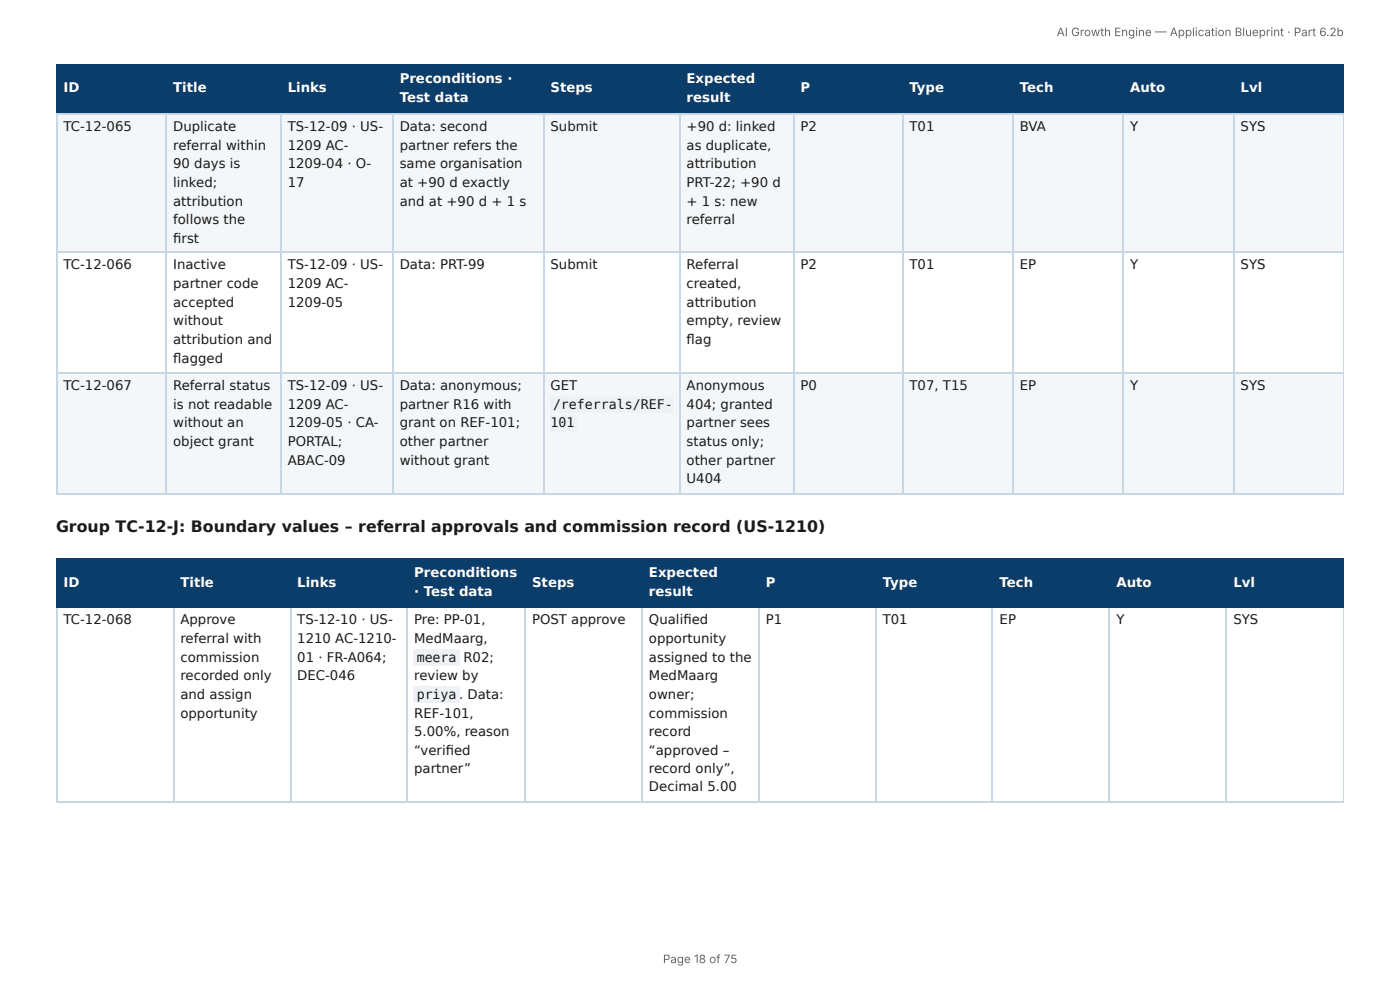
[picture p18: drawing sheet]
<svg xmlns="http://www.w3.org/2000/svg" width="297mm" height="210mm" viewBox="0 0 297 210" stroke-linecap="round" stroke-linejoin="round" font-family="sans-serif">
<defs><g id="words">
<text font-size="3.3" fill="#1a1a1a" x="11.9" y="113">Group TC-12-J: Boundary values – referral approvals and commission record (US-1210)</text>
<g font-size="2.8" fill="#fff">
<text x="84.9" y="17.7">Preconditions ·</text>
<text x="145.8" y="17.7">Expected</text>
<text x="13.5" y="19.6">ID</text>
<text x="36.8" y="19.6">Title</text>
<text x="61.1" y="19.6">Links</text>
<text x="84.9" y="21.7">Test data</text>
<text x="116.9" y="19.6">Steps</text>
<text x="145.8" y="21.7">result</text>
<text x="170" y="19.6">P</text>
<text x="193.2" y="19.6">Type</text>
<text x="216.6" y="19.6">Tech</text>
<text x="240" y="19.6">Auto</text>
<text x="263.5" y="19.6">Lvl</text>
<text x="13.5" y="124.6">ID</text>
<text x="38.3" y="124.6">Title</text>
<text x="63.1" y="124.6">Links</text>
<text x="88" y="122.5">Preconditions</text>
<text x="113" y="124.6">Steps</text>
<text x="137.8" y="122.5">Expected</text>
<text x="162.7" y="124.6">P</text>
<text x="187.5" y="124.6">Type</text>
<text x="212.3" y="124.6">Tech</text>
<text x="237.1" y="124.6">Auto</text>
<text x="262" y="124.6">Lvl</text>
<text x="88" y="126.5">· Test data</text>
<text x="137.8" y="126.5">result</text>
</g>
<g font-size="2.8" fill="#1a1a1a">
<text x="13.5" y="27.8">TC-12-065</text>
<text x="36.8" y="27.8">Duplicate</text>
<text x="61.1" y="27.8">TS-12-09 · US-</text>
<text x="84.9" y="27.8">Data: second</text>
<text x="116.9" y="27.8">Submit</text>
<text x="145.8" y="27.8">+90 d: linked</text>
<text x="170" y="27.8">P2</text>
<text x="193.2" y="27.8">T01</text>
<text x="216.6" y="27.8">BVA</text>
<text x="240" y="27.8">Y</text>
<text x="263.5" y="27.8">SYS</text>
<text x="36.8" y="31.8">referral within</text>
<text x="36.8" y="35.7">90 days is</text>
<text x="61.1" y="31.8">1209 AC-</text>
<text x="61.1" y="35.7">1209-04 · O-</text>
<text x="84.9" y="31.8">partner refers the</text>
<text x="84.9" y="35.7">same organisation</text>
<text x="145.8" y="31.8">as duplicate,</text>
<text x="145.8" y="35.7">attribution</text>
<text x="36.8" y="39.7">linked;</text>
<text x="61.1" y="39.7">17</text>
<text x="84.9" y="39.7">at +90 d exactly</text>
<text x="145.8" y="39.7">PRT-22; +90 d</text>
<text x="36.8" y="43.7">attribution</text>
<text x="36.8" y="47.6">follows the</text>
<text x="84.9" y="43.7">and at +90 d + 1 s</text>
<text x="145.8" y="43.7">+ 1 s: new</text>
<text x="145.8" y="47.6">referral</text>
<text x="36.8" y="51.6">fi rst</text>
<text x="13.5" y="57.2">TC-12-066</text>
<text x="36.8" y="57.2">Inactive</text>
<text x="61.1" y="57.2">TS-12-09 · US-</text>
<text x="84.9" y="57.2">Data: PRT-99</text>
<text x="116.9" y="57.2">Submit</text>
<text x="145.8" y="57.2">Referral</text>
<text x="170" y="57.2">P2</text>
<text x="193.2" y="57.2">T01</text>
<text x="216.6" y="57.2">EP</text>
<text x="240" y="57.2">Y</text>
<text x="263.5" y="57.2">SYS</text>
<text x="36.8" y="61.1">partner code</text>
<text x="36.8" y="65.1">accepted</text>
<text x="61.1" y="61.1">1209 AC-</text>
<text x="61.1" y="65.1">1209-05</text>
<text x="145.8" y="61.1">created,</text>
<text x="145.8" y="65.1">attribution</text>
<text x="36.8" y="69.1">without</text>
<text x="145.8" y="69.1">empty, review</text>
<text x="36.8" y="73">attribution and</text>
<text x="36.8" y="77">fl agged</text>
<text x="145.8" y="73">fl ag</text>
<text x="13.5" y="82.8">TC-12-067</text>
<text x="36.8" y="82.8">Referral status</text>
<text x="61.1" y="82.8">TS-12-09 · US-</text>
<text x="84.9" y="82.8">Data: anonymous;</text>
<text x="116.9" y="82.8">GET</text>
<text x="145.8" y="82.8">Anonymous</text>
<text x="170" y="82.8">P0</text>
<text x="193.2" y="82.8">T07, T15</text>
<text x="216.6" y="82.8">EP</text>
<text x="240" y="82.8">Y</text>
<text x="263.5" y="82.8">SYS</text>
<text x="36.8" y="86.8">is not readable</text>
<text x="61.1" y="86.8">1209 AC-</text>
<text x="84.9" y="86.8">partner R16 with</text>
<text x="117.5" y="86.8">/referrals/REF-</text>
<text x="145.8" y="86.8">404; granted</text>
<text x="36.8" y="90.8">without an</text>
<text x="36.8" y="94.7">object grant</text>
<text x="61.1" y="90.8">1209-05 · CA-</text>
<text x="61.1" y="94.7">PORTAL;</text>
<text x="84.9" y="90.8">grant on REF-101;</text>
<text x="84.9" y="94.7">other partner</text>
<text x="116.9" y="90.8">101</text>
<text x="145.8" y="90.8">partner sees</text>
<text x="145.8" y="94.7">status only;</text>
<text x="61.1" y="98.7">ABAC-09</text>
<text x="84.9" y="98.7">without grant</text>
<text x="145.8" y="98.7">other partner</text>
<text x="145.8" y="102.7">U404</text>
<text x="13.5" y="132.6">TC-12-068</text>
<text x="38.3" y="132.6">Approve</text>
<text x="38.3" y="136.5">referral with</text>
<text x="63.1" y="132.6">TS-12-10 · US-</text>
<text x="63.1" y="136.5">1210 AC-1210-</text>
<text x="88" y="132.6">Pre: PP-01,</text>
<text x="88" y="136.5">MedMaarg,</text>
<text x="113" y="132.6">POST approve</text>
<text x="137.8" y="132.6">Qualifi ed</text>
<text x="137.8" y="136.5">opportunity</text>
<text x="162.7" y="132.6">P1</text>
<text x="187.5" y="132.6">T01</text>
<text x="212.3" y="132.6">EP</text>
<text x="237.1" y="132.6">Y</text>
<text x="262" y="132.6">SYS</text>
<text x="38.3" y="140.5">commission</text>
<text x="63.1" y="140.5">01 · FR-A064;</text>
<text x="88.5" y="140.5">meera</text>
<text x="98.4" y="140.5">R02;</text>
<text x="137.8" y="140.5">assigned to the</text>
<text x="38.3" y="144.5">recorded only</text>
<text x="38.3" y="148.4">and assign</text>
<text x="63.1" y="144.5">DEC-046</text>
<text x="88" y="144.5">review by</text>
<text x="88.5" y="148.4">priya .</text>
<text x="99.3" y="148.4">Data:</text>
<text x="137.8" y="144.5">MedMaarg</text>
<text x="137.8" y="148.4">owner;</text>
<text x="38.3" y="152.4">opportunity</text>
<text x="88" y="152.4">REF-101,</text>
<text x="137.8" y="152.4">commission</text>
<text x="88" y="156.4">5.00%, reason</text>
<text x="88" y="160.3">“verifi ed</text>
<text x="137.8" y="156.4">record</text>
<text x="137.8" y="160.3">“approved –</text>
<text x="88" y="164">partner”</text>
<text x="137.8" y="164">record only”,</text>
<text x="137.8" y="168">Decimal 5.00</text>
</g>
<g font-size="2.5" fill="#666">
<text x="224.4" y="7.7">AI Growth Engine — Application Blueprint · Part 6.2b</text>
<text x="140.8" y="204.5">Page 18 of 75</text>
</g>
</g></defs>
<g fill="#0b3d6b">
<path d="M12.2 14h23.3v10.1h-23.3z"/>
<path d="M35.5 14h24v10.1h-24z"/>
<path d="M59.5 14h23.8v10.1h-23.8z"/>
<path d="M83.3 14h32.1v10.1h-32.1z"/>
<path d="M115.4 14h29.1v10.1h-29.1z"/>
<path d="M144.5 14h24v10.1h-24z"/>
<path d="M168.5 14h23.3v10.1h-23.3z"/>
<path d="M191.8 14h23.3v10.1h-23.3z"/>
<path d="M215.1 14h23.6v10.1h-23.6z"/>
<path d="M238.7 14h23.2v10.1h-23.2z"/>
<path d="M261.9 14h23.5v10.1h-23.5z"/>
</g>
<g fill="#f4f7fa">
<path d="M12.2 24.1h23.3v29.6h-23.3z"/>
<path d="M35.5 24.1h24v29.6h-24z"/>
<path d="M59.5 24.1h23.8v29.6h-23.8z"/>
<path d="M83.3 24.1h32.1v29.6h-32.1z"/>
<path d="M115.4 24.1h29.1v29.6h-29.1z"/>
<path d="M144.5 24.1h24v29.6h-24z"/>
<path d="M168.5 24.1h23.3v29.6h-23.3z"/>
<path d="M191.8 24.1h23.3v29.6h-23.3z"/>
<path d="M215.1 24.1h23.6v29.6h-23.6z"/>
<path d="M238.7 24.1h23.2v29.6h-23.2z"/>
<path d="M261.9 24.1h23.5v29.6h-23.5z"/>
<path d="M12.2 79.4h23.3v25.4h-23.3z"/>
<path d="M35.5 79.4h24v25.4h-24z"/>
<path d="M59.5 79.4h23.8v25.4h-23.8z"/>
<path d="M83.3 79.4h32.1v25.4h-32.1z"/>
<path d="M115.4 79.4h29.1v25.4h-29.1z"/>
<path d="M144.5 79.4h24v25.4h-24z"/>
<path d="M168.5 79.4h23.3v25.4h-23.3z"/>
<path d="M191.8 79.4h23.3v25.4h-23.3z"/>
<path d="M215.1 79.4h23.6v25.4h-23.6z"/>
<path d="M238.7 79.4h23.2v25.4h-23.2z"/>
<path d="M261.9 79.4h23.5v25.4h-23.5z"/>
</g>
<g fill="none" stroke="#0b3d6b" stroke-width=".26">
<path d="M11.9 13.9h273.5M12 13.8v10.5M35.3 13.8v10.5M59.7 13.8v10.5M83.5 13.8v10.5M115.5 13.8v10.5M144.3 13.8v10.5M168.7 13.8v10.5M191.7 13.8v10.5M215.2 13.8v10.5M238.5 13.8v10.5M262.1 13.8v10.5"/>
<path d="M11.9 24.2h273.5"/>
</g>
<path d="M285.3 13.8v10.5" fill="none" stroke="#0b3d6b" stroke-width=".21"/>
<g fill="none" stroke="#c9d6e3" stroke-width=".26">
<path d="M11.9 24.2h273.5M12 24.3v80.7M35.3 24.3v80.7M59.7 24.3v80.7M83.5 24.3v80.7M115.5 24.3v80.7M144.3 24.3v80.7M168.7 24.3v80.7M191.7 24.3v80.7M215.2 24.3v80.7M238.5 24.3v80.7M262.1 24.3v80.7"/>
<path d="M11.9 53.6h273.5M11.9 79.2h273.5M11.9 104.9h273.5"/>
</g>
<path d="M285.3 24.3v80.7" fill="none" stroke="#c9d6e3" stroke-width=".21"/>
<g fill="#0b3d6b">
<path d="M12.2 118.8h24.6v10.1h-24.6z"/>
<path d="M36.8 118.8h24.8v10.1h-24.8z"/>
<path d="M61.6 118.8h24.9v10.1h-24.9z"/>
<path d="M86.5 118.8h25.2v10.1h-25.2z"/>
<path d="M111.7 118.8h24.6v10.1h-24.6z"/>
<path d="M136.3 118.8h24.8v10.1h-24.8z"/>
<path d="M161.1 118.8h24.9v10.1h-24.9z"/>
<path d="M186 118.8h24.9v10.1h-24.9z"/>
<path d="M210.9 118.8h24.8v10.1h-24.8z"/>
<path d="M235.7 118.8h24.9v10.1h-24.9z"/>
<path d="M260.6 118.8h24.8v10.1h-24.8z"/>
</g>
<g fill="none" stroke="#0b3d6b" stroke-width=".26">
<path d="M11.9 118.7h273.5M12 118.5v10.6M36.9 118.5v10.6M61.8 118.5v10.6M86.4 118.5v10.6M111.5 118.5v10.6M136.4 118.5v10.6M161.3 118.5v10.6M186.1 118.5v10.6M210.7 118.5v10.6M235.6 118.5v10.6M260.5 118.5v10.6"/>
<path d="M11.9 129h273.5"/>
</g>
<path d="M285.3 118.5v10.6" fill="none" stroke="#0b3d6b" stroke-width=".21"/>
<path d="M12 129.1v41.3M36.9 129.1v41.3M61.8 129.1v41.3M86.4 129.1v41.3M111.5 129.1v41.3M136.4 129.1v41.3M161.3 129.1v41.3M186.1 129.1v41.3M210.7 129.1v41.3M235.6 129.1v41.3M260.5 129.1v41.3M11.9 170.3h273.5" fill="none" stroke="#c9d6e3" stroke-width=".26"/>
<path d="M285.3 129.1v41.3" fill="none" stroke="#c9d6e3" stroke-width=".21"/>
<g fill="#eef2f6">
<path d="M116.9 84.1h26v3.5h-26z"/>
<path d="M116.9 88.1h5.6v3.4h-5.6z"/>
<path d="M87.8 137.8h9.8v3.5h-9.8z"/>
<path d="M87.8 145.8h9.8v3.4h-9.8z"/>
</g>
<use href="#words"/>
</svg>
